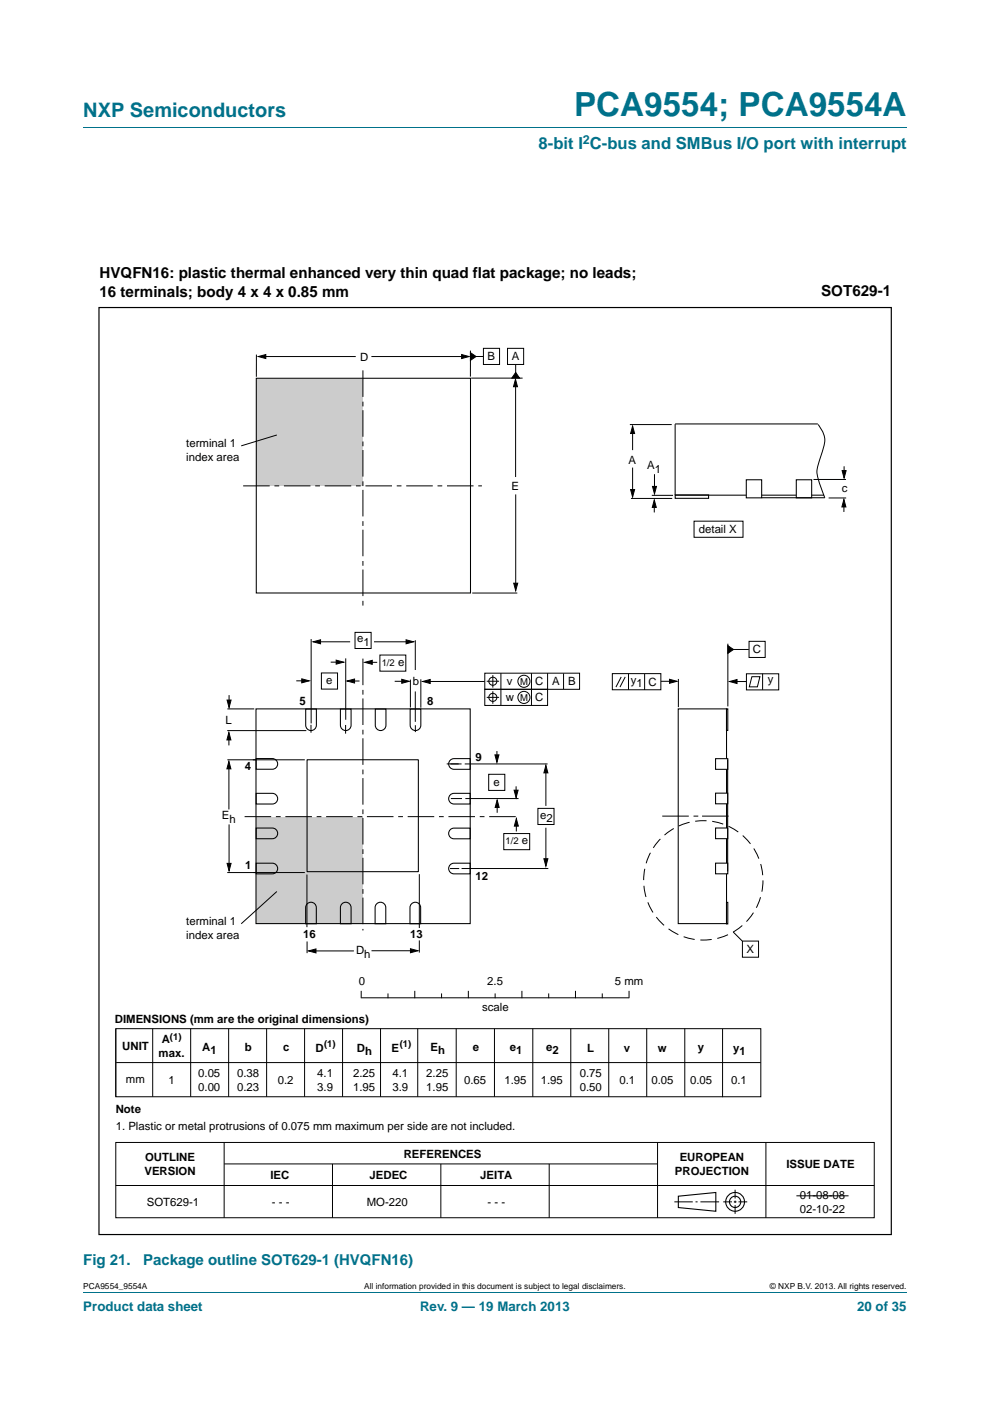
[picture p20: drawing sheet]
<svg xmlns="http://www.w3.org/2000/svg" width="210mm" height="297mm" viewBox="0 0 210 297" stroke-linecap="round" stroke-linejoin="round" font-family="sans-serif">
<defs><g id="words">
<text font-size="7" fill="#00718a" x="121.8" y="24.6">PCA9554; PCA9554A</text>
<text font-size="4.2" fill="#00718a" x="17.7" y="24.9">NXP Semiconductors</text>
<text font-size="3.5" fill="#00718a" x="114.2" y="31.6">8-bit I C-bus and SMBus I/O port with interrupt</text>
<g font-size="3.2">
<text x="21.1" y="59">HVQFN16: plastic thermal enhanced very thin quad flat package; no leads;</text>
<text x="21.1" y="62.9">16 terminals; body 4 x 4 x 0.85 mm</text>
<text x="174.2" y="62.8">SOT629-1</text>
</g>
<g font-size="3.2" fill="#00718a">
<text x="17.7" y="268.3">Fig 21.</text>
<text x="30.4" y="268.3">Package outline SOT629-1 (HVQFN16)</text>
</g>
<g font-size="2.8" fill="#00718a">
<text x="17.7" y="277.9">Product data sheet</text>
<text x="89.1" y="277.9">Rev. 9 — 19 March 2013</text>
<text x="181.8" y="277.9">20 of 35</text>
</g>
<text font-size="2.6" fill="#00718a" x="123.6" y="30.5">2</text>
<g font-size="2.4">
<text x="76.4" y="76.6">D</text>
<text x="103.4" y="76.4">B</text>
<text x="108.5" y="76.4">A</text>
<text x="39.5" y="94.7">terminal 1</text>
<text x="39.5" y="97.7">index area</text>
<text x="133.3" y="98.3">A</text>
<text x="137.3" y="99.5">A</text>
<text x="138.9" y="100.3">1</text>
<text x="108.5" y="103.9">E</text>
<text x="178.5" y="104.3">c</text>
<text x="148.2" y="113.1">detail X</text>
<text x="75.8" y="136.1">e</text>
<text x="77.1" y="136.9">1</text>
<text x="84.4" y="141.2">e</text>
<text x="159.7" y="138.5">C</text>
<text x="63.5" y="149.4">5</text>
<text x="69.2" y="145.1">e</text>
<text x="87.6" y="145.3">b</text>
<text x="90.6" y="149.4">8</text>
<text x="107.3" y="148.6">w</text>
<text x="107.5" y="145.2">v</text>
<text x="113.5" y="145.3">C</text>
<text x="113.5" y="148.7">C</text>
<text x="117.1" y="145.3">A</text>
<text x="120.5" y="145.3">B</text>
<text x="133.8" y="144.9">y</text>
<text x="135" y="145.7">1</text>
<text x="137.5" y="145.4">C</text>
<text x="162.9" y="144.9">y</text>
<text x="47.9" y="153.5">L</text>
<text x="100.8" y="161.3">9</text>
<text x="51.9" y="163.3">4</text>
<text x="104.7" y="166.6">e</text>
<text x="47.1" y="173.7">E</text>
<text x="114.6" y="173.6">e</text>
<text x="48.7" y="174.6">h</text>
<text x="110.7" y="179">e</text>
<text x="115.9" y="174.4">2</text>
<text x="52" y="184.2">1</text>
<text x="100.8" y="186.6">12</text>
<text x="39.5" y="196.2">terminal 1</text>
<text x="39.5" y="199.2">index area</text>
<text x="64.3" y="198.8">16</text>
<text x="75.5" y="202.2">D</text>
<text x="77.3" y="203">h</text>
<text x="87" y="198.8">13</text>
<text x="158.3" y="202.1">X</text>
<text x="76.1" y="208.9">0</text>
<text x="103.4" y="208.9">2.5</text>
<text x="130.4" y="208.9">5 mm</text>
<text x="102.3" y="214.4">scale</text>
<text x="24.4" y="216.9">DIMENSIONS (mm are the original dimensions)</text>
<text x="34.3" y="221.2">A</text>
<text x="25.9" y="222.6">UNIT</text>
<text x="33.6" y="224.2">max.</text>
<text x="42.9" y="222.8">A</text>
<text x="44.6" y="223.4">1</text>
<text x="51.9" y="222.8">b</text>
<text x="60.1" y="222.8">c</text>
<text x="66.9" y="223">D</text>
<text x="75.7" y="223">D</text>
<text x="77.4" y="223.8">h</text>
<text x="83" y="223">E</text>
<text x="91.3" y="222.8">E</text>
<text x="92.9" y="223.5">h</text>
<text x="100.3" y="222.8">e</text>
<text x="108.1" y="222.8">e1</text>
<text x="115.8" y="222.8">e2</text>
<text x="124.6" y="222.9">L</text>
<text x="132.3" y="222.9">v</text>
<text x="139.5" y="222.9">w</text>
<text x="148" y="222.8">y</text>
<text x="155.5" y="223">y</text>
<text x="156.9" y="223.8">1</text>
<text x="26.7" y="229.6">mm</text>
<text x="35.7" y="229.9">1</text>
<text x="42" y="228.4">0.05</text>
<text x="42" y="231.3">0.00</text>
<text x="50.3" y="228.4">0.38</text>
<text x="50.3" y="231.3">0.23</text>
<text x="58.9" y="229.9">0.2</text>
<text x="67.3" y="228.4">4.1</text>
<text x="67.3" y="231.3">3.9</text>
<text x="74.9" y="228.4">2.25</text>
<text x="74.9" y="231.3">1.95</text>
<text x="83.2" y="228.4">4.1</text>
<text x="83.2" y="231.3">3.9</text>
<text x="90.4" y="228.4">2.25</text>
<text x="90.4" y="231.3">1.95</text>
<text x="98.5" y="229.9">0.65</text>
<text x="107" y="229.9">1.95</text>
<text x="114.7" y="229.9">1.95</text>
<text x="123" y="228.4">0.75</text>
<text x="123" y="231.3">0.50</text>
<text x="131.4" y="229.9">0.1</text>
<text x="138.2" y="229.9">0.05</text>
<text x="146.4" y="229.8">0.05</text>
<text x="155.1" y="229.8">0.1</text>
<text x="24.5" y="236">Note</text>
<text x="24.5" y="239.7">1. Plastic or metal protrusions of 0.075 mm maximum per side are not included.</text>
<text x="85.6" y="245.5">REFERENCES</text>
<text x="30.6" y="249.1">VERSION</text>
<text x="30.8" y="246.2">OUTLINE</text>
<text x="57.4" y="250">IEC</text>
<text x="78.4" y="250">JEDEC</text>
<text x="101.9" y="250">JEITA</text>
<text x="143.2" y="249.1">PROJECTION</text>
<text x="144.2" y="246.2">EUROPEAN</text>
<text x="166.8" y="247.7">ISSUE DATE</text>
<text x="31.1" y="255.6">SOT629-1</text>
<text x="57.7" y="255.6">- - -</text>
<text x="77.8" y="255.6">MO-220</text>
<text x="103.4" y="255.6">- - -</text>
<text x="169.6" y="254.3">01-08-08</text>
<text x="169.6" y="257.2">02-10-22</text>
</g>
<g font-size="2">
<text x="81" y="141.2">1/2</text>
<text x="110.3" y="145.2">M</text>
<text x="110.3" y="148.6">M</text>
<text x="107.2" y="179">1/2</text>
<text x="36" y="220.4">(1)</text>
<text x="68.8" y="222">(1)</text>
<text x="84.8" y="222">(1)</text>
</g>
<g font-size="1.8">
<text x="17.7" y="273.3">PCA9554_9554A</text>
<text x="77.2" y="273.3">All information provided in this document is subject to legal disclaimers.</text>
<text x="163.3" y="273.3">© NXP B.V. 2013. All rights reserved.</text>
</g>
</g></defs>
<path d="M17.7 27h174.6M17.7 273.9h174.6" fill="none" stroke="#00718a" stroke-width=".21"/>
<path d="M143.9 150.3h10.2v45.5h-10.2z" fill="none" stroke="#000" stroke-width=".22"/>
<path d="M54.4 173.2h22.6v22.5h-22.6z" fill="#ccc"/>
<path d="M58.7 189l-7.5 6.9" fill="none" stroke="#000" stroke-width=".21"/>
<path d="M54.4 80.3h22.6v22.7h-22.6z" fill="#ccc"/>
<g fill="none" stroke="#000" stroke-width=".22">
<path d="M54.4 80.2h45.4v45.5h-45.4zM54.3 150.3h45.4v45.5h-45.4zM64.8 150.3h2.3v3.5a1.13 1.13 0 0 1-1.1 1.1 1.13 1.13 0 0 1-1.2-1.1zM72.2 150.3h2.3v3.5a1.13 1.13 0 0 1-1.2 1.1 1.13 1.13 0 0 1-1.1-1.1zM79.6 150.3h2.3v3.5a1.13 1.13 0 0 1-1.2 1.1 1.13 1.13 0 0 1-1.1-1.1zM87 150.3h2.3v3.5a1.13 1.13 0 0 1-1.2 1.1 1.13 1.13 0 0 1-1.1-1.1zM54.3 160.8h3.5a1.13 1.13 0 0 1 1.1 1.2 1.13 1.13 0 0 1-1.1 1.1h-3.5zM54.3 168.2h3.5a1.13 1.13 0 0 1 1.1 1.1 1.13 1.13 0 0 1-1.1 1.2h-3.5zM54.3 175.6h3.5a1.13 1.13 0 0 1 1.1 1.1 1.13 1.13 0 0 1-1.1 1.1h-3.5zM95.4 176l.5-.4h.4h3.4v2.2h-3.4a1.13 1.13 0 0 1-1-.6 1.13 1.13 0 0 1 .1-1.2zM95.6 161.1l.7-.3h3.4v2.3h-3.4a1.13 1.13 0 0 1-1.1-.8 1.13 1.13 0 0 1 .4-1.2zM95.6 168.4l.7-.2h3.4v2.3h-3.4a1.13 1.13 0 0 1-1.1-.8 1.13 1.13 0 0 1 .4-1.3z"/>
<path d="M54.3 183h3.5a1.13 1.13 0 0 1 1.1 1.1 1.13 1.13 0 0 1-1.1 1.2h-3.5zM65.3 191.5a1.13 1.13 0 0 1 1.2-.1 1.13 1.13 0 0 1 .6 1v3.5h-2.3v-3.5l.1-.3zM72.7 191.5a1.13 1.13 0 0 1 1.1-.1 1.13 1.13 0 0 1 .7 1v3.5h-2.3v-3.5l.1-.3zM79.8 191.8a1.13 1.13 0 0 1 1.2-.5 1.13 1.13 0 0 1 .8 1.1v3.5h-2.2v-3.5zM87.4 191.5a1.13 1.13 0 0 1 1.2-.1 1.13 1.13 0 0 1 .6 1v3.5h-2.2v-3.5v-.3zM95.4 183.5l.5-.4 .4-.1h3.4v2.3h-3.4a1.13 1.13 0 0 1-1-.6 1.13 1.13 0 0 1 .1-1.2z"/>
</g>
<g fill="none" stroke="#000" stroke-width=".21">
<path d="M54.4 75.2v4.7M55.9 75.6h19.6M78.8 75.6h19.6M99.8 74.3v5.5M100.3 75.6h2.2M102.5 73.9h3.5v3.4h-3.5zM107.6 73.9h3.5v3.4h-3.5zM109.4 77.3v2.3M58.7 92.2l-7.5 2.3M100 80.2h10.8M109.4 81.5v19.6M133.6 90h8.9"/>
<path d="M134.2 91.3v4.1M134.2 99.1v5.2M173.5 90a5.2 5.2 0 0 1 .9 5.8l-.6 1.9a5.6 5.6 0 0 0 0 4.7l1.2 3.1M179 98.9v1.4M109.4 104.8v19.2M133.8 105.7h8.8M138.3 105h4.4M138.8 107v1.6M138.8 100.5v3.2M147.2 110.5h10.4v3.4h-10.4zM172.5 101.7h6.9M175.8 105.6h3.7"/>
<path d="M179 106.9v1.6M66 135.5v17.9M67.4 136.1h6.9M73.3 139.6v13M75.3 134.1h3.4v3.4h-3.4zM79.3 136.1h7.1M88.1 135.7v6.4M100.2 125.7h9.5M154.4 136.5v13.3M154.9 137.7h3.9M158.9 136h3.4v3.4h-3.4zM48.2 154.9h16.8"/>
<path d="M48.2 150.3h5.7M48.5 156v2M48.6 147.4v1.8M62.8 144.4h2M66 153.7v1.6M68.2 142.7h3.4v3.4h-3.4zM70.1 140.4h2M73.3 153.7v1.8M74.4 144.4h1.9M78.2 140.4h1.8M83.7 144.4h2.1M87 144.1v5.9"/>
<path d="M88.1 153.8v1.4M89.3 144v6M105.4 159.2v1.9M129.9 142.8h10.3v3.4h-10.3zM131.8 143.5l-1.2 2.2M132.6 143.5l-1.1 2.2M133.3 142.8v3.4M136.7 142.9v3.4M140.2 144.4h2.4M143.9 143.9v6M155.2 144.5h3.1M158.3 142.9h6.9v3.4h-6.9z"/>
<path d="M159.5 143.5h1.7l-.6 2.1h-1.7zM161.7 142.8v3.4M48.2 161.1h16.5M48.5 162.2v9.4M48.6 174.8v9M76.9 173.2h.1M94.7 162h2.6M95.5 162h2.4M95.6 169.3h2.4M98.6 162h17.5M98.7 169.3h11.3M103.7 164.2h3.4v3.4h-3.4z"/>
<path d="M105.4 170.6v1.7M109.5 166.7v1.9M109.5 174.5v1.8M114.1 171.4h3.4v3.4h-3.4zM115.8 163.2v7.7M115.8 175.5v7.7M48.2 185h16.5M65.1 185.4v11.2M88.9 185.3v11.5M88.9 199.4v2.6M95.4 184.1h2M97.9 184.1h18.4"/>
<path d="M155.5 197.6l1.9 1.9M157.5 199.5h3.4v3.4h-3.4zM24.6 218.1h136.8v14.4h-136.8zM24.6 218.1v14.4M32.4 218.1v14.4M40.4 218.1v14.4M48.5 218.1v14.4M56.5 218.1v14.4M64.6 218.1v14.4M66.2 201.6h8.9M72.7 218.1v14.4M76.6 210.2v1.3"/>
<path d="M76.6 211.6h56.8M78.8 201.6h9M80.7 218v14.5M82.3 210.7v.8M88 210.2v1.3M88.6 218.1v14.4M93.7 210.7v.8M96.8 218.1v14.4M99.3 210.2v1.3M105 210.7v.8M110.7 210.2v1.3M113 218.1v14.4"/>
<path d="M116.4 210.7v.8M121.1 218.1v14.4M122.1 210.2v1.3M127.7 210.7v.8M129.1 218.1v14.4M133.4 210.2v1.3M137.2 218v14.5M145.2 218.1v14.4M153.3 218.1v14.5M24.6 225.3h136.8M24.6 251.3h160.8M24.6 242.2h160.8v16h-160.8z"/>
<path d="M47.5 242.2v16M47.6 246.8h91.8M70.5 246.8v11.4M93.5 246.8v11.4M116.5 246.8v11.4M139.5 242.2v16M143 254.8h3.9M147.5 254.8h.5M148.6 254.8h3.9M153.4 254.8h1.8M155.6 254.8h.6M155.9 252.2v1.9"/>
<path d="M155.9 254.6v.5M155.9 255.5v1.9M156.6 254.8h1.9M162.4 242.2v16"/>
</g>
<g fill="none" stroke="#000" stroke-width=".23">
<path d="M143.9 253.6l7.9-.8v4l-7.9-.8z"/>
<circle cx="155.9" cy="254.8" r="1.99"/>
<circle cx="155.9" cy="254.8" r="1.2"/>
</g>
<path d="M21 65.2h168v196.5h-168z" fill="none" stroke="#000" stroke-width=".25"/>
<g fill="#000" stroke="#000" stroke-width=".21">
<path d="M54.8 75.6l1.6-.4v.8zM97.9 75.2l1.6 .4-1.6 .4zM99.8 74.8l1.2 .8-1.2 .8zM109.4 79l.8 1.2h-1.6zM109.3 80.4l.5 1.6h-.9zM134.2 90.3l.4 1.6h-.8zM178.6 99.8h.9l-.5 1.6zM133.8 103.8h.8l-.4 1.6zM138.8 106l.4 1.6h-.9zM138.4 103.1h.8l-.4 1.6zM179 105.9l.4 1.6h-.8zM66.4 136.1l1.6-.5v.9z"/>
<path d="M86.1 135.6l1.6 .5-1.6 .4zM109 123.6h.8l-.4 1.6zM154.4 136.9l1.2 .8-1.2 .8zM48.2 148.4h.8l-.4 1.6zM48.5 155.3l.5 1.6h-.9zM64 143.9l1.6 .5-1.6 .4zM71.3 140l1.6 .4-1.6 .4zM73.6 144.4l1.6-.4v.8zM77.4 140.4l1.6-.4v.9zM85.2 144l1.6 .4-1.6 .5zM142 144l1.6 .4-1.6 .5zM154.7 144.5l1.6-.4v.8z"/>
<path d="M48.5 161.4l.5 1.6h-.9zM105 160h.8l-.4 1.6zM105.4 169.6l.5 1.6h-.9zM109 167.5h.9l-.4 1.6zM109.5 173.6l.4 1.6h-.8zM115.8 162.3l.4 1.6h-.8zM48.2 183.1h.8l-.4 1.5zM115.4 182.1h.8l-.4 1.6zM65.4 201.6l1.6-.4v.8zM87.1 201.2l1.5 .4-1.5 .4z"/>
</g>
<path d="M51.6 103h50.6M51.9 173.1h58.4" fill="none" stroke="#000" stroke-width=".21" stroke-dasharray="5.6 1 1 1" stroke-linecap="butt"/>
<path d="M77 78.5v50M77 139.6v57.7M140.5 173h14.4" fill="none" stroke="#000" stroke-width=".21" stroke-dasharray="5.6 1 1 .8" stroke-linecap="butt"/>
<circle cx="149.2" cy="186.7" r="12.7" fill="none" stroke="#000" stroke-width=".21" stroke-dasharray="2.4 1.2" stroke-linecap="butt"/>
<g fill="#fff" stroke="#000" stroke-width=".22">
<path d="M151.8 183h2.6v2.3h-2.6z"/>
<path d="M151.8 175.6h2.6v2.2h-2.6z"/>
<path d="M151.8 168.2h2.6v2.2h-2.6z"/>
<path d="M151.8 160.9h2.6v2.2h-2.6z"/>
</g>
<path d="M154.1 150.3h.3v4.6h-.3z" fill="none" stroke="#000" stroke-width=".22"/>
<path d="M154.1 191.3h.3v4.6h-.3z" fill="#fff" stroke="#000" stroke-width=".22"/>
<g fill="none" stroke="#000" stroke-width=".21">
<path d="M80.6 138.9h5.5v3.4h-5.5zM88.1 146.6v6.4M90.1 144.5h12.7M102.8 142.7h20.1v3.4h-20.1zM102.8 146.1h13.3v3.5h-13.3zM103.2 144.4h2.7M103.2 147.9h2.7M104.5 143.1v2.7M104.5 146.6v2.6M106.2 142.7v6.9M112.7 142.7v6.9M116.1 142.7v3.4"/>
<path d="M119.5 142.8v3.3M106.9 176.7h5.4v3.4h-5.4zM65.1 199.6v2.5M104.9 218.1v14.4M168.9 253.5h11.1"/>
<circle cx="104.5" cy="147.9" r=".86"/>
<circle cx="104.5" cy="144.4" r=".86"/>
<circle cx="111.1" cy="147.9" r="1.28"/>
<circle cx="111.1" cy="144.4" r="1.28"/>
</g>
<path d="M143.2 89.9h30.3M143.2 89.9v15.1h31.6M65.1 161.1h23.6v23.7h-23.6z" fill="none" stroke="#000" stroke-width=".22"/>
<path d="M89.7 144.5l1.5-.4v.8z" fill="#000" stroke="#000" stroke-width=".21"/>
<path d="M158.3 101.7h3.3v3.9h-3.3z" fill="#fff" stroke="#000" stroke-width=".22"/>
<path d="M143.2 104.9h7.1v.8h-7.1z" fill="none" stroke="#000" stroke-width=".22"/>
<path d="M168.9 101.7h3.3v3.9h-3.3z" fill="#fff" stroke="#000" stroke-width=".22"/>
<path d="M161.6 105.5h13.4M154.3 161v23.8" fill="none" stroke="#000" stroke-width=".22"/>
<use href="#words"/>
</svg>
